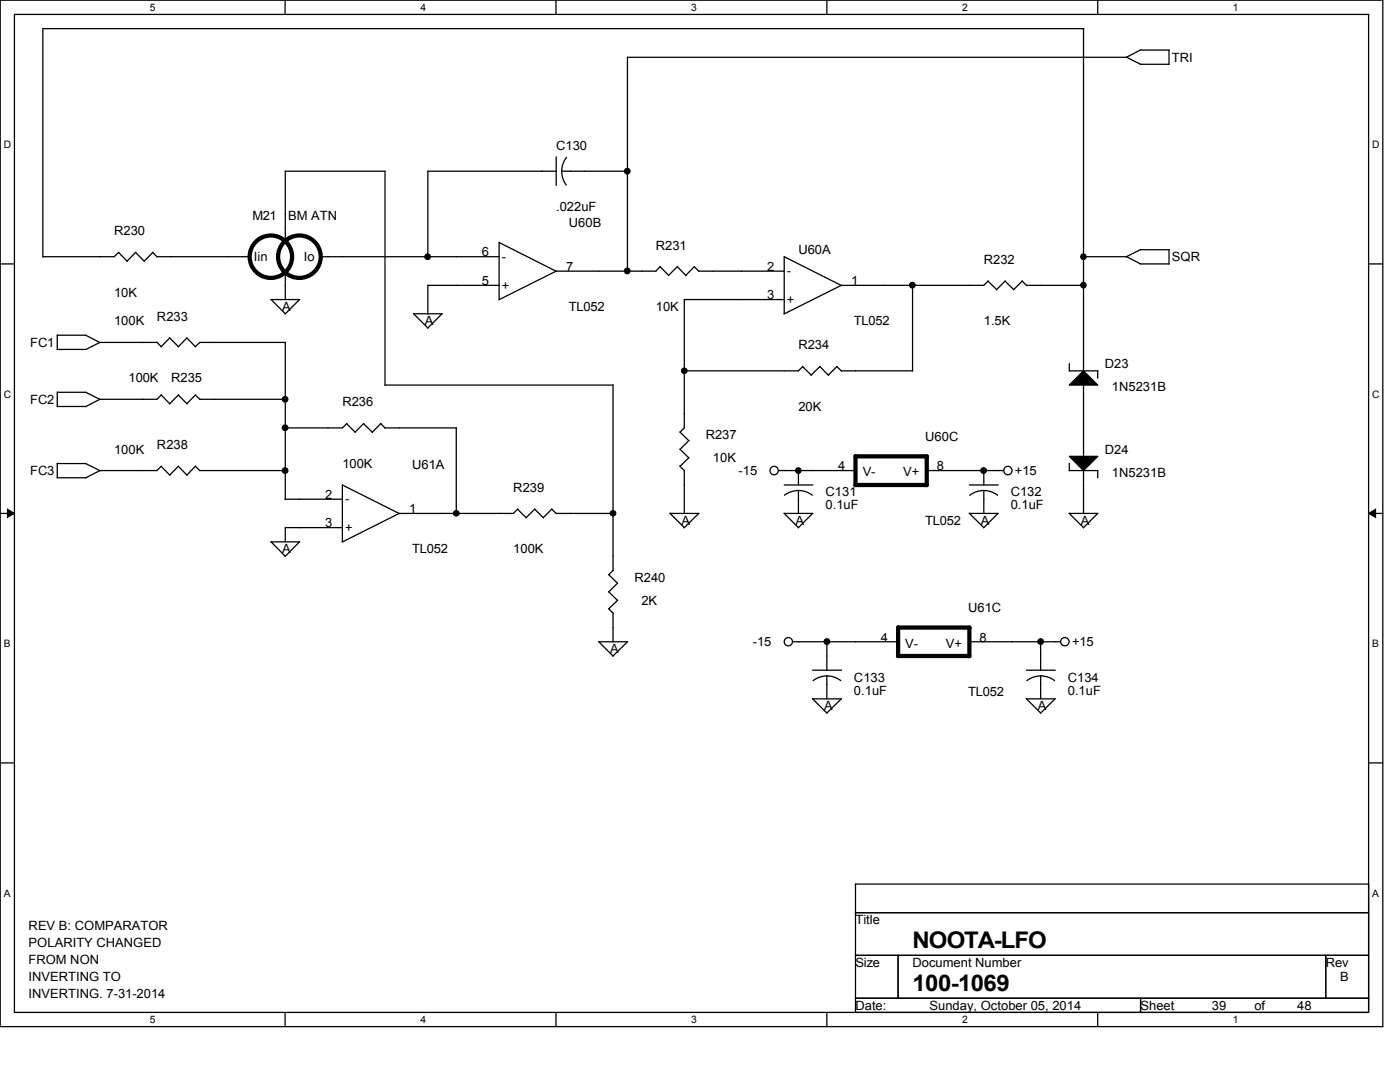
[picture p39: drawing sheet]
<svg xmlns="http://www.w3.org/2000/svg" width="279mm" height="216mm" viewBox="0 0 279 216" stroke-linecap="round" stroke-linejoin="round" font-family="sans-serif">
<defs><g id="words">
<g font-size="4.6">
<text x="182.1" y="189.2">NOOTA-LFO</text>
<text x="182.1" y="197.7">100-1069</text>
</g>
<g font-size="2.5">
<text x="233.9" y="12.3">TRI</text>
<text x="111" y="29.9">C130</text>
<text x="22.8" y="47">R230</text>
<text x="50.4" y="43.9">M21</text>
<text x="57.5" y="43.9">BM ATN</text>
<text x="111" y="42.2">.022uF</text>
<text x="113.5" y="45.3">U60B</text>
<text x="50.7" y="52.1">Iin</text>
<text x="60.6" y="52.1">Io</text>
<text x="96.2" y="51.2">6</text>
<text x="100.2" y="52.1">-</text>
<text x="130.9" y="49.8">R231</text>
<text x="159.3" y="50.7">U60A</text>
<text x="196.3" y="52.7">R232</text>
<text x="233.9" y="52.1">SQR</text>
<text x="22.8" y="59.2">10K</text>
<text x="96.2" y="56.9">5</text>
<text x="100.2" y="57.8">+</text>
<text x="113" y="54.1">7</text>
<text x="153.1" y="54.1">2</text>
<text x="153.1" y="59.7">3</text>
<text x="157.1" y="54.9">-</text>
<text x="169.9" y="56.9">1</text>
<text x="22.8" y="64.9">100K</text>
<text x="31.3" y="64.1">R233</text>
<text x="56.3" y="62.1">A</text>
<text x="84.8" y="64.9">A</text>
<text x="113.5" y="62.1">TL052</text>
<text x="130.9" y="62.1">10K</text>
<text x="157.1" y="60.6">+</text>
<text x="170.4" y="64.9">TL052</text>
<text x="196.3" y="64.9">1.5K</text>
<text x="6" y="69.2">FC1</text>
<text x="159.3" y="69.7">R234</text>
<text x="25.7" y="76.3">100K</text>
<text x="34.2" y="76.3">R235</text>
<text x="220.5" y="73.4">D23</text>
<text x="221.9" y="78">1N5231B</text>
<text x="6" y="80.6">FC2</text>
<text x="68.3" y="81.1">R236</text>
<text x="159.3" y="82">20K</text>
<text x="31.3" y="89.7">R238</text>
<text x="140.8" y="87.7">R237</text>
<text x="184.7" y="88">U60C</text>
<text x="6" y="94.8">FC3</text>
<text x="22.8" y="90.5">100K</text>
<text x="68.3" y="93.3">100K</text>
<text x="82.3" y="93.6">U61A</text>
<text x="142.3" y="92.2">10K</text>
<text x="147.4" y="94.8">-15</text>
<text x="167.3" y="93.9">4</text>
<text x="172.2" y="95">V-</text>
<text x="180.2" y="95">V+</text>
<text x="186.9" y="93.9">8</text>
<text x="202.6" y="94.8">+15</text>
<text x="220.5" y="90.5">D24</text>
<text x="221.9" y="95.1">1N5231B</text>
<text x="64.9" y="99.6">2</text>
<text x="68.9" y="100.5">-</text>
<text x="102.4" y="98.2">R239</text>
<text x="164.8" y="99.1">C131</text>
<text x="164.8" y="101.6">0.1uF</text>
<text x="201.7" y="99.1">C132</text>
<text x="201.7" y="101.6">0.1uF</text>
<text x="64.9" y="105.2">3</text>
<text x="68.9" y="106.2">+</text>
<text x="81.7" y="102.4">1</text>
<text x="136" y="104.7">A</text>
<text x="158.8" y="104.7">A</text>
<text x="184.7" y="104.7">TL052</text>
<text x="195.7" y="104.7">A</text>
<text x="215.7" y="104.7">A</text>
<text x="56.3" y="110.4">A</text>
<text x="82.3" y="110.4">TL052</text>
<text x="102.4" y="110.4">100K</text>
<text x="126.6" y="116.1">R240</text>
<text x="128.1" y="120.6">2K</text>
<text x="193.2" y="122.1">U61C</text>
<text x="121.8" y="130.3">A</text>
<text x="150.2" y="128.9">-15</text>
<text x="175.8" y="128">4</text>
<text x="180.7" y="129.2">V-</text>
<text x="188.8" y="129.2">V+</text>
<text x="195.4" y="128">8</text>
<text x="213.9" y="128.9">+15</text>
<text x="170.4" y="136">C133</text>
<text x="213.1" y="136">C134</text>
<text x="164.5" y="141.7">A</text>
<text x="170.4" y="138.6">0.1uF</text>
<text x="193.2" y="138.9">TL052</text>
<text x="207.1" y="141.7">A</text>
<text x="213.1" y="138.6">0.1uF</text>
<text x="5.7" y="185.5">REV B: COMPARATOR</text>
<text x="170.7" y="184.4">Title</text>
<text x="5.7" y="188.9">POLARITY CHANGED</text>
<text x="5.7" y="192.3">FROM NON</text>
<text x="5.7" y="195.7">INVERTING TO</text>
<text x="170.7" y="192.9">Size</text>
<text x="182.1" y="192.9">Document Number</text>
<text x="264.6" y="192.9">Rev</text>
<text x="267.5" y="195.8">B</text>
<text x="5.7" y="199.1">INVERTING. 7-31-2014</text>
<text x="170.7" y="201.5">Date:</text>
<text x="185.5" y="201.5">Sunday, October 05, 2014</text>
<text x="227.6" y="201.5">Sheet</text>
<text x="241.8" y="201.5">39</text>
<text x="250.4" y="201.5">of</text>
<text x="258.9" y="201.5">48</text>
</g>
<g font-size="2">
<text x="29.9" y="2.2">5</text>
<text x="83.9" y="2.2">4</text>
<text x="138" y="2.2">3</text>
<text x="192" y="2.2">2</text>
<text x="246.1" y="2.2">1</text>
<text x=".8" y="29.6">D</text>
<text x="273.8" y="29.6">D</text>
<text x=".8" y="79.4">C</text>
<text x="273.8" y="79.4">C</text>
<text x=".8" y="129.2">B</text>
<text x="273.8" y="129.2">B</text>
<text x=".8" y="178.9">A</text>
<text x="273.8" y="178.9">A</text>
<text x="29.9" y="204.1">5</text>
<text x="83.9" y="204.1">4</text>
<text x="138" y="204.1">3</text>
<text x="192" y="204.1">2</text>
<text x="246.1" y="204.1">1</text>
</g>
</g></defs>
<path d="M0 0h276v204.9h-276zM2.9 2.9h270.2v199.1h-270.2z" fill="none" stroke="#000" stroke-width=".25"/>
<g fill="#fff">
<path d="M29.9 .3h1.1v2.3h-1.1z"/>
<path d="M29.9 202.3h1.1v2.3h-1.1z"/>
</g>
<path d="M56.9 0v2.9M56.9 202v2.9" fill="none" stroke="#000" stroke-width=".25"/>
<g fill="#fff">
<path d="M83.9 .3h1.1v2.3h-1.1z"/>
<path d="M83.9 202.3h1.1v2.3h-1.1z"/>
</g>
<path d="M111 0v2.9M111 202v2.9" fill="none" stroke="#000" stroke-width=".25"/>
<g fill="#fff">
<path d="M138 .3h1.1v2.3h-1.1z"/>
<path d="M138 202.3h1.1v2.3h-1.1z"/>
</g>
<path d="M165 0v2.9M165 202v2.9" fill="none" stroke="#000" stroke-width=".25"/>
<g fill="#fff">
<path d="M192 .3h1.1v2.3h-1.1z"/>
<path d="M192 202.3h1.1v2.3h-1.1z"/>
</g>
<path d="M219.1 0v2.9M219.1 202v2.9" fill="none" stroke="#000" stroke-width=".25"/>
<g fill="#fff">
<path d="M246.1 .3h1.1v2.3h-1.1z"/>
<path d="M246.1 202.3h1.1v2.3h-1.1z"/>
<path d="M.8 27.8h1.4v2.2h-1.4z"/>
<path d="M273.9 27.8h1.4v2.2h-1.4z"/>
<path d="M.8 77.6h1.4v2.2h-1.4z"/>
<path d="M273.9 77.6h1.4v2.2h-1.4z"/>
</g>
<path d="M0 52.7h2.9M273.1 52.7h2.9" fill="none" stroke="#000" stroke-width=".25"/>
<g fill="#fff">
<path d="M.8 127.3h1.3v2.3h-1.3z"/>
<path d="M273.9 127.3h1.3v2.3h-1.3z"/>
</g>
<path d="M0 102.4h2.9M273.1 102.4h2.9" fill="none" stroke="#000" stroke-width=".25"/>
<path d="M1.5 101.6l1.4 .8-1.4 .9zM273.1 102.4l1.4-.8v1.7z" fill="#000" stroke="#000" stroke-width=".2"/>
<g fill="#fff">
<path d="M.8 177.1h1.3v2.3h-1.3z"/>
<path d="M273.9 177.1h1.3v2.3h-1.3z"/>
</g>
<g fill="none" stroke="#000" stroke-width=".25">
<path d="M216.2 5.7v68.3M216.3 5.7h-207.7v45.6M224.7 11.4l2.9 1.4M224.8 11.4h-99.6v42.7M227.6 12.8h5.7M227.6 10h5.7M227.7 9.9l-2.9 1.5M233.3 10v2.9M56.9 34.2h20M56.9 34.1v14M76.8 34.2v42.7M111 31.3v5.7"/>
<path d="M111 34.2h-25.6v17.1M112.1 34.2h13.2M113.1 31.4l-.7 1.3-.3 1.4 .2 1.5 .7 1.3M23.7 50.4l1.7 1.8M23.7 50.3l-.9 .9h-14.2M27.1 50.4l1.7 1.8M27.1 50.3l-1.7 1.8M30.5 50.4l.9 .9M30.5 50.3l-1.7 1.8M31.3 51.2h18.5M54.1 59.7l2.8 2.9M54.1 59.8h5.7"/>
<path d="M56.9 54.4v5.4M59.8 59.8l-2.9 2.9M64 51.2h35.6M99.6 56.9h-14.2v5.8M99.6 48.3v11.5M99.6 48.4l11.4 5.7M131.7 53.2l1.8 1.8M131.8 53.2l-.9 .9h-19.9l-11.4 5.7M135.2 53.2l1.7 1.8M135.2 53.2l-1.8 1.7M138.6 53.2l.9 .9M138.6 53.2l-1.7 1.7"/>
<path d="M139.4 54.1h17.1M156.5 59.8h-19.9v25.6M156.5 51.2v11.4M156.5 51.2l11.4 5.8M182.1 56.9v17.1M197.2 56.1l1.7 1.7M197.2 56l-.9 .9h-28.4l-11.4 5.8M200.6 56.1l1.8 1.7M200.6 56l-1.7 1.8M204 56.1l.9 .9M204 56l-1.7 1.8M204.9 56.9h11.4"/>
<path d="M216.2 51.2h8.6M224.7 51.2l2.9 1.5M227.6 49.8h5.7M227.7 49.8l-2.9 1.4M233.3 49.8v2.9h-5.7M11.4 69.7h5.7M11.4 66.9h5.7M11.4 66.8v2.9M11.4 78.2v2.9M11.4 78.3h5.7M17.1 66.9l2.9 1.5M17.1 78.3l2.9 1.4"/>
<path d="M31.3 68.3l.9 .9M31.3 68.3h-11.4l-2.8 1.5M32.2 78.8l1.7 1.8M32.2 78.8l-.9 .9h-11.4l-2.8 1.5M33.8 67.4l1.8 1.8M33.9 67.4l-1.8 1.8M35.6 78.8l1.7 1.8M35.6 78.8l-1.7 1.8M37.3 67.4l1.7 1.8M37.3 67.4l-1.7 1.8M39 78.8l.9 .9M39 78.8l-1.7 1.8"/>
<path d="M39.9 79.7h17.1M56.9 68.3v31.4M57 68.3h-17.1l-1 .9M76.8 76.8h45.6M82.5 62.6l2.9 2.8M82.5 62.6h5.8M88.2 62.6l-2.9 2.9M122.3 76.8v37M160.2 73.2l1.7 1.7M160.2 73.1l-.9 .9h-22.8M163.6 73.2l1.8 1.7M163.7 73.1l-1.8 1.7"/>
<path d="M167 73.2l.9 .8M167 73.1l-1.7 1.7M167.9 74h14.3M213.4 74h5.7M213.4 72.6v1.4M216.2 76.8v14.3M219.1 74v1.5M11.4 81.1h5.7M11.4 95.3h5.7M11.4 92.5v2.8M11.4 92.5h5.7M17.1 92.5l2.9 1.4"/>
<path d="M32.2 93l1.7 1.8M32.2 93l-.9 .9h-11.4l-2.8 1.5M35.6 93l1.7 1.8M35.6 93l-1.7 1.8M39 93l.9 .9M39 93l-1.7 1.8M39.9 93.9h17.1M56.9 99.6h11.4M68.3 96.7v11.4M68.3 96.8l11.4 5.7M69.2 84.5l1.7 1.8M69.2 84.5l-.9 .9h-11.4"/>
<path d="M72.6 84.5l1.7 1.8M72.6 84.5l-1.7 1.7M76 84.5l.9 .9M76 84.5l-1.7 1.7M76.8 85.4h14.3M91.1 85.4v17.1M135.7 93l.9 .9v8.6M135.7 89.6l1.8 1.8M135.7 86.2l1.8 1.7M136.6 85.3l-.9 .9M137.5 91.3l-1.8 1.7M137.5 87.9l-1.8 1.8"/>
<path d="M155.4 93.9h15.3M156.5 96.8h5.7M159.3 93.9v2.9M159.3 97.9v4.5M162.1 98.8l-1.3-.7-1.5-.2-1.4 .2-1.3 .7M185 93.9h15.3M193.5 96.8h5.7M196.3 97.9l1.5 .2 1.3 .7M196.3 97.9l-1.5 .2-1.3 .7M196.3 93.9v2.9M196.3 97.9v4.5M213.4 93.9h5.7"/>
<path d="M213.4 92.5v1.4M216.2 93.9v8.6M219.1 93.9v1.4M54.1 108.1l2.8 2.9M54.1 108.1h5.7M56.9 105.3h11.4M56.9 105.2v2.9M59.8 108.1l-2.9 2.9M103.3 101.6l1.7 1.7M103.3 101.6l-.9 .8h-22.7l-11.4 5.8M106.7 101.6l1.8 1.7M106.8 101.6l-1.8 1.7"/>
<path d="M110.1 101.6l.9 .9M110.2 101.6l-1.8 1.7M111 102.4h11.3M121.5 118.1l1.7 1.7M121.5 114.6l1.7 1.8M122.4 113.8l-.9 .9M123.3 119.8l-1.8 1.7M123.3 116.3l-1.8 1.8M133.7 102.4l2.9 2.9M133.7 102.4h5.8M139.4 102.4l-2.9 2.9M156.5 102.4l2.8 2.9"/>
<path d="M156.5 102.4h5.7l-2.9 2.9M193.4 102.4l2.9 2.9M193.5 102.4h5.7M199.2 102.4l-2.9 2.9M213.4 102.4l2.8 2.9M213.4 102.4h5.7M219.1 102.4l-2.9 2.9M119.5 128l2.8 2.9M119.5 128.1h5.8M121.5 121.5l.8 .8v5.8M125.2 128.1l-2.9 2.8M158.2 128.1h21"/>
<path d="M162.1 139.4l2.9 2.9M162.2 139.4h5.7M162.2 133.7h5.7M165 134.9l1.5 .2 1.3 .7M165 134.9l-1.5 .2-1.2 .7M165 128v5.7M165 134.9v4.5M167.9 139.4l-2.9 2.9M193.5 128.1h18.2M204.8 139.4l2.9 2.9M204.9 139.4h5.7M204.9 133.7h5.7"/>
<path d="M207.7 128v5.7M207.7 134.9v4.5M210.5 135.8l-1.3-.7-1.6-.2-1.4 .2-1.3 .7M210.6 139.4l-3 2.9M0 152.2h2.9M273.1 152.2h2.9M170.7 176.4h102.4v25.6h-102.4zM170.7 182.1h102.4M170.7 190.6h102.4M170.7 199.2h102.4M179.2 190.6v8.6M227.6 199.2v2.8"/>
<path d="M264.6 190.6v8.6"/>
<circle cx="154.5" cy="93.9" r=".83"/>
<circle cx="201.1" cy="93.9" r=".83"/>
<circle cx="157.3" cy="128" r=".83"/>
<circle cx="212.5" cy="128" r=".84"/>
</g>
<g fill="none" stroke="#000" stroke-width=".85">
<path d="M170.7 91.1h14.3M170.7 91v5.8M185 91.1v5.7h-14.3M179.2 125.2v5.7h14.3v-5.7h-14.3"/>
<circle cx="54.1" cy="51.2" r="4.2"/>
<circle cx="59.8" cy="51.2" r="4.2"/>
</g>
<g fill="#000" stroke="#000" stroke-width=".25">
<path d="M216.2 74l2.9 2.8h-5.7zM213.4 91.1h5.7l-2.9 2.8z"/>
<circle cx="125.2" cy="34.2" r=".55"/>
<circle cx="85.3" cy="51.2" r=".55"/>
<circle cx="125.2" cy="54.1" r=".55"/>
<circle cx="182.1" cy="56.9" r=".55"/>
<circle cx="216.2" cy="56.9" r=".54"/>
<circle cx="216.2" cy="51.2" r=".54"/>
<circle cx="56.9" cy="79.7" r=".55"/>
<circle cx="136.6" cy="74" r=".54"/>
<circle cx="56.9" cy="93.9" r=".55"/>
<circle cx="56.9" cy="85.3" r=".55"/>
<circle cx="159.3" cy="93.9" r=".54"/>
<circle cx="196.3" cy="93.9" r=".55"/>
<circle cx="91.1" cy="102.4" r=".54"/>
<circle cx="122.4" cy="102.4" r=".54"/>
<circle cx="165" cy="128" r=".55"/>
<circle cx="207.7" cy="128" r=".55"/>
</g>
<use href="#words"/>
</svg>
